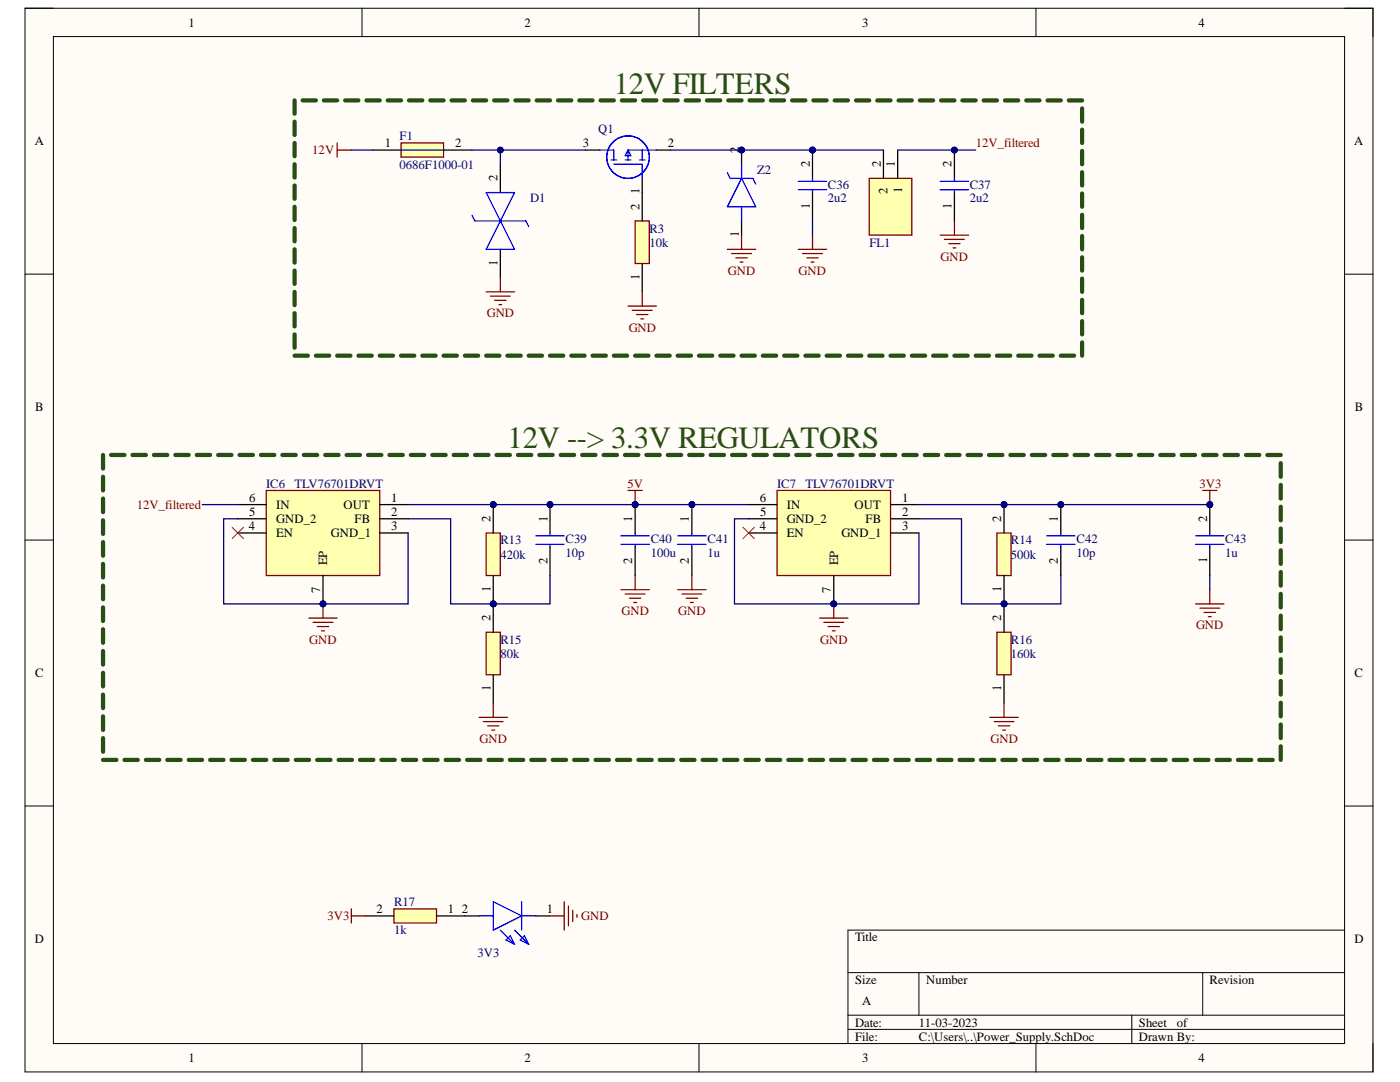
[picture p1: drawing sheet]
<svg xmlns="http://www.w3.org/2000/svg" width="279mm" height="216mm" viewBox="0 0 279 216" stroke-linecap="round" stroke-linejoin="round" font-family="sans-serif">
<defs><g id="words">
<g font-size="6.2" fill="#274e13">
<text x="122.5" y="18.7">12V FILTERS</text>
<text x="101.3" y="89.4">12V --&gt; 3.3V REGULATORS</text>
</g>
<g font-size="2.5">
<text x="37.6" y="5.3">1</text>
<text x="104.7" y="5.3">2</text>
<text x="172.1" y="5.3">3</text>
<text x="239.2" y="5.3">4</text>
<text x="6.9" y="29">A</text>
<text x="76.8" y="29.4">1</text>
<text x="90.8" y="29.4">2</text>
<text x="116.3" y="29.4">3</text>
<text x="133.3" y="29.4">2</text>
<text x="270.2" y="29">A</text>
<text x="147.5" y="30.5" transform="rotate(-90 147.5 30.5)">2</text>
<text x="161.6" y="33.3" transform="rotate(-90 161.6 33.3)">2</text>
<text x="175.8" y="33.3" transform="rotate(-90 175.8 33.3)">2</text>
<text x="178.6" y="33.3" transform="rotate(-90 178.6 33.3)">1</text>
<text x="189.9" y="33.3" transform="rotate(-90 189.9 33.3)">2</text>
<text x="99.3" y="36.2" transform="rotate(-90 99.3 36.2)">2</text>
<text x="127.6" y="41.8" transform="rotate(-90 127.6 41.8)">2</text>
<text x="127.6" y="38.8" transform="rotate(-90 127.6 38.8)">1</text>
<text x="161.6" y="41.7" transform="rotate(-90 161.6 41.7)">1</text>
<text x="177.1" y="38.7" transform="rotate(-90 177.1 38.7)">2</text>
<text x="180" y="38.5" transform="rotate(-90 180 38.5)">1</text>
<text x="189.9" y="41.7" transform="rotate(-90 189.9 41.7)">1</text>
<text x="147.5" y="47.3" transform="rotate(-90 147.5 47.3)">1</text>
<text x="99.3" y="53" transform="rotate(-90 99.3 53)">1</text>
<text x="127.6" y="55.8" transform="rotate(-90 127.6 55.8)">1</text>
<text x="7" y="82.1">B</text>
<text x="270.4" y="82.1">B</text>
<text x="49.7" y="100.1">6</text>
<text x="55.1" y="101.6">IN</text>
<text x="68.6" y="101.6">OUT</text>
<text x="78" y="100.1">1</text>
<text x="151.6" y="100.1">6</text>
<text x="157" y="101.6">IN</text>
<text x="170.5" y="101.6">OUT</text>
<text x="180" y="100.1">1</text>
<text x="49.6" y="105.8">4</text>
<text x="49.7" y="102.9">5</text>
<text x="55.1" y="104.4">GND_2</text>
<text x="55.1" y="107.2">EN</text>
<text x="66" y="107.2">GND_1</text>
<text x="70.8" y="104.4">FB</text>
<text x="78" y="102.9">2</text>
<text x="78" y="105.8">3</text>
<text x="97.9" y="104.1" transform="rotate(-90 97.9 104.1)">2</text>
<text x="109.2" y="104.1" transform="rotate(-90 109.2 104.1)">1</text>
<text x="126.2" y="104.1" transform="rotate(-90 126.2 104.1)">1</text>
<text x="137.5" y="104.1" transform="rotate(-90 137.5 104.1)">1</text>
<text x="151.6" y="105.8">4</text>
<text x="151.7" y="102.9">5</text>
<text x="157" y="104.4">GND_2</text>
<text x="157" y="107.2">EN</text>
<text x="167.9" y="107.2">GND_1</text>
<text x="172.7" y="104.4">FB</text>
<text x="180" y="102.9">2</text>
<text x="180" y="105.8">3</text>
<text x="199.8" y="104.1" transform="rotate(-90 199.8 104.1)">2</text>
<text x="211.1" y="104.1" transform="rotate(-90 211.1 104.1)">1</text>
<text x="240.9" y="104.1" transform="rotate(-90 240.9 104.1)">2</text>
<text x="65.3" y="112.8" transform="rotate(-90 65.3 112.8)">EP</text>
<text x="109.2" y="112.6" transform="rotate(-90 109.2 112.6)">2</text>
<text x="126.2" y="112.6" transform="rotate(-90 126.2 112.6)">2</text>
<text x="137.5" y="112.6" transform="rotate(-90 137.5 112.6)">2</text>
<text x="167.3" y="112.8" transform="rotate(-90 167.3 112.8)">EP</text>
<text x="211.1" y="112.6" transform="rotate(-90 211.1 112.6)">2</text>
<text x="240.9" y="112.4" transform="rotate(-90 240.9 112.4)">1</text>
<text x="63.9" y="118.2" transform="rotate(-90 63.9 118.2)">7</text>
<text x="97.9" y="118.1" transform="rotate(-90 97.9 118.1)">1</text>
<text x="165.8" y="118.2" transform="rotate(-90 165.8 118.2)">7</text>
<text x="199.8" y="118.1" transform="rotate(-90 199.8 118.1)">1</text>
<text x="97.9" y="123.9" transform="rotate(-90 97.9 123.9)">2</text>
<text x="199.8" y="123.9" transform="rotate(-90 199.8 123.9)">2</text>
<text x="7" y="135.1">C</text>
<text x="97.9" y="137.8" transform="rotate(-90 97.9 137.8)">1</text>
<text x="199.8" y="137.8" transform="rotate(-90 199.8 137.8)">1</text>
<text x="270.3" y="135.1">C</text>
<text x="75.2" y="182.2">2</text>
<text x="89.4" y="182.2">1</text>
<text x="92.2" y="182.2">2</text>
<text x="109.2" y="182.2">1</text>
<text x="6.9" y="188.2">D</text>
<text x="170.6" y="187.9">Title</text>
<text x="270.3" y="188.2">D</text>
<text x="170.6" y="196.3">Size</text>
<text x="184.8" y="196.3">Number</text>
<text x="241.4" y="196.3">Revision</text>
<text x="172.1" y="200.6">A</text>
<text x="170.6" y="204.9">Date:</text>
<text x="170.6" y="207.6">File:</text>
<text x="183.4" y="204.9">11-03-2023</text>
<text x="183.4" y="207.6">C:\Users\..\Power_Supply.SchDoc</text>
<text x="227.3" y="204.9">Sheet</text>
<text x="227.3" y="207.6">Drawn By:</text>
<text x="234.9" y="204.9">of</text>
<text x="37.6" y="211.9">1</text>
<text x="104.7" y="211.9">2</text>
<text x="172.1" y="211.9">3</text>
<text x="239.2" y="211.9">4</text>
</g>
<g font-size="2.5" fill="#000080">
<text x="79.7" y="28">F1</text>
<text x="119.4" y="26.5">Q1</text>
<text x="79.7" y="33.6">0686F1000-01</text>
<text x="151.1" y="34.7">Z2</text>
<text x="105.8" y="40.4">D1</text>
<text x="165.2" y="37.6">C36</text>
<text x="165.2" y="40.4">2u2</text>
<text x="193.5" y="37.6">C37</text>
<text x="193.5" y="40.4">2u2</text>
<text x="129.6" y="46.4">R3</text>
<text x="129.6" y="49.2">10k</text>
<text x="173.5" y="49.2">FL1</text>
<text x="53.1" y="97.3">IC6</text>
<text x="58.8" y="97.3">TLV76701DRVT</text>
<text x="155.1" y="97.3">IC7</text>
<text x="160.7" y="97.3">TLV76701DRVT</text>
<text x="99.9" y="108.6">R13</text>
<text x="99.9" y="111.5">420k</text>
<text x="112.9" y="108.3">C39</text>
<text x="112.9" y="111.1">10p</text>
<text x="129.9" y="108.3">C40</text>
<text x="129.9" y="111.1">100u</text>
<text x="141.2" y="108.3">C41</text>
<text x="141.2" y="111.1">1u</text>
<text x="201.8" y="108.6">R14</text>
<text x="201.8" y="111.5">500k</text>
<text x="214.9" y="108.3">C42</text>
<text x="214.9" y="111.1">10p</text>
<text x="244.5" y="108.3">C43</text>
<text x="244.5" y="111.1">1u</text>
<text x="99.9" y="128.5">R15</text>
<text x="99.9" y="131.2">80k</text>
<text x="201.8" y="128.5">R16</text>
<text x="201.8" y="131.2">160k</text>
<text x="78.6" y="180.8">R17</text>
<text x="78.6" y="186.4">1k</text>
<text x="95.3" y="191">3V3</text>
</g>
<g font-size="2.5" fill="#800000">
<text x="194.7" y="29.4">12V_filtered</text>
<text x="62.3" y="30.8">12V</text>
<text x="187.7" y="52">GND</text>
<text x="145.3" y="54.9">GND</text>
<text x="159.4" y="54.9">GND</text>
<text x="97.2" y="63.3">GND</text>
<text x="125.5" y="66.2">GND</text>
<text x="27.3" y="101.6">12V_filtered</text>
<text x="125.2" y="97.3">5V</text>
<text x="239.4" y="97.3">3V3</text>
<text x="124" y="122.8">GND</text>
<text x="135.4" y="122.8">GND</text>
<text x="238.7" y="125.6">GND</text>
<text x="61.7" y="128.5">GND</text>
<text x="163.7" y="128.5">GND</text>
<text x="95.7" y="148.2">GND</text>
<text x="197.7" y="148.2">GND</text>
<text x="65.4" y="183.6">3V3</text>
<text x="116" y="183.6">GND</text>
</g>
</g></defs>
<path d="M5 1.6h269v212.3h-269z" fill-rule="evenodd" fill="#fffcf8"/>
<path d="M5 1.6h269v212.3h-269z" fill="none" stroke="#000" stroke-width=".2"/>
<path d="M10.7 7.3h257.6v200.9h-257.6z" fill-rule="evenodd" fill="#fffcf8"/>
<g fill="none" stroke="#000" stroke-width=".2">
<path d="M5 1.6h5.7M10.7 7.3h257.6v200.9h-257.6zM72.2 1.6v5.7M139.5 1.6v5.7M206.8 1.6v5.7M268.3 1.6h5.7v5.7M5 54.7h5.7M268.3 54.7h5.7M5 107.8h5.7M268.3 107.8h5.7M5 160.8h5.7M268.3 160.8h5.7"/>
<path d="M169.2 194.1h99.1M183.4 194.1v8.5M240 194.1v8.5M268.3 185.6h-99.1v22.6M72.2 208.2v5.7M139.5 208.2v5.7M169.2 202.6h99.1M169.2 205.4h99.1M206.8 208.2v5.7M225.9 202.6v5.6M274 208.2v5.7"/>
</g>
<circle cx="162.1" cy="29.9" r=".57" fill="#000080"/>
<circle cx="162.1" cy="29.9" r=".57" fill="none" stroke="#000080" stroke-width=".2"/>
<path d="M162.2 29.9v5.7M162.2 38.4v5.7" fill="none" stroke="#000" stroke-width=".25"/>
<circle cx="162.1" cy="29.9" r=".57" fill="#000080"/>
<circle cx="162.1" cy="29.9" r=".57" fill="none" stroke="#000080" stroke-width=".2"/>
<path d="M159.3 37.9h5.7M159.3 36.2h5.7M162.2 35.6v.6M162.2 37.9v.5" fill="none" stroke="#00f" stroke-width=".25"/>
<circle cx="190.5" cy="29.9" r=".57" fill="#000080"/>
<circle cx="190.5" cy="29.9" r=".57" fill="none" stroke="#000080" stroke-width=".2"/>
<path d="M190.5 29.9v5.7M190.5 38.4v5.7" fill="none" stroke="#000" stroke-width=".25"/>
<circle cx="190.5" cy="29.9" r=".57" fill="#000080"/>
<circle cx="190.5" cy="29.9" r=".57" fill="none" stroke="#000080" stroke-width=".2"/>
<path d="M187.6 37.9h5.7M187.6 36.2h5.7M190.5 35.6v.6M190.5 37.9v.5" fill="none" stroke="#00f" stroke-width=".25"/>
<path d="M159.3 49.8h5.7M160.2 50.6h3.9M161 51.4h2.3M161.9 52.3h.5M162.2 46.9v2.9M187.6 46.9h5.7M188.5 47.8h3.9M189.3 48.6h2.3M190.2 49.5h.5M190.5 44.1v2.8" fill="none" stroke="#800000" stroke-width=".25"/>
<path d="M173.5 35.6h8.5v11.3h-8.5z" fill-rule="evenodd" fill="#ffffb0"/>
<path d="M173.5 35.6h8.5v11.3h-8.5z" fill="none" stroke="#800000" stroke-width=".25"/>
<path d="M176.3 29.9v5.7M179.1 29.9v5.7" fill="none" stroke="#000" stroke-width=".25"/>
<circle cx="64.5" cy="120.5" r=".57" fill="#000080"/>
<circle cx="64.5" cy="120.5" r=".57" fill="none" stroke="#000080" stroke-width=".2"/>
<path d="M53.1 97.9h22.7v16.9h-22.7z" fill-rule="evenodd" fill="#ffffb0"/>
<path d="M53.1 97.9h22.7v16.9h-22.7z" fill="none" stroke="#800000" stroke-width=".25"/>
<path d="M64.5 114.8v5.7M75.8 100.7h5.6M75.8 103.5h5.6M75.8 106.3h5.6" fill="none" stroke="#000" stroke-width=".25"/>
<circle cx="64.5" cy="120.5" r=".57" fill="#000080"/>
<circle cx="64.5" cy="120.5" r=".57" fill="none" stroke="#000080" stroke-width=".2"/>
<path d="M47.5 100.7h5.6M47.5 103.5h5.6M47.5 106.3h5.6" fill="none" stroke="#000" stroke-width=".25"/>
<circle cx="98.4" cy="120.5" r=".57" fill="#000080"/>
<circle cx="98.4" cy="120.5" r=".57" fill="none" stroke="#000080" stroke-width=".2"/>
<circle cx="98.4" cy="100.7" r=".57" fill="#000080"/>
<circle cx="98.4" cy="100.7" r=".57" fill="none" stroke="#000080" stroke-width=".2"/>
<path d="M97 106.3h2.9v8.5h-2.9z" fill-rule="evenodd" fill="#ffffb0"/>
<path d="M97 106.3h2.9v8.5h-2.9z" fill="none" stroke="#800000" stroke-width=".25"/>
<path d="M98.4 114.8v5.7" fill="none" stroke="#000" stroke-width=".25"/>
<circle cx="98.4" cy="120.5" r=".57" fill="#000080"/>
<circle cx="98.4" cy="120.5" r=".57" fill="none" stroke="#000080" stroke-width=".2"/>
<path d="M98.4 100.7v5.6" fill="none" stroke="#000" stroke-width=".25"/>
<circle cx="98.4" cy="100.7" r=".57" fill="#000080"/>
<circle cx="98.4" cy="100.7" r=".57" fill="none" stroke="#000080" stroke-width=".2"/>
<circle cx="98.4" cy="120.5" r=".57" fill="#000080"/>
<circle cx="98.4" cy="120.5" r=".57" fill="none" stroke="#000080" stroke-width=".2"/>
<path d="M97 126.2h2.9v8.4h-2.9z" fill-rule="evenodd" fill="#ffffb0"/>
<path d="M97 126.2h2.9v8.4h-2.9z" fill="none" stroke="#800000" stroke-width=".25"/>
<path d="M98.4 120.5v5.7M98.4 134.6v5.7" fill="none" stroke="#000" stroke-width=".25"/>
<circle cx="98.4" cy="120.5" r=".57" fill="#000080"/>
<circle cx="98.4" cy="120.5" r=".57" fill="none" stroke="#000080" stroke-width=".2"/>
<circle cx="109.8" cy="100.7" r=".57" fill="#000080"/>
<circle cx="109.8" cy="100.7" r=".57" fill="none" stroke="#000080" stroke-width=".2"/>
<path d="M109.8 100.7v5.6" fill="none" stroke="#000" stroke-width=".25"/>
<circle cx="109.8" cy="100.7" r=".57" fill="#000080"/>
<circle cx="109.8" cy="100.7" r=".57" fill="none" stroke="#000080" stroke-width=".2"/>
<path d="M109.8 109.2v5.6" fill="none" stroke="#000" stroke-width=".25"/>
<path d="M106.9 106.9h5.7M106.9 108.6h5.7M109.8 106.3v.6M109.8 108.6v.6" fill="none" stroke="#00f" stroke-width=".25"/>
<path d="M46.3 105.2l2.3 2.3M48.6 105.2l-2.3 2.3" fill="none" stroke="#f00" stroke-width=".2"/>
<path d="M61.6 123.3h5.7M62.5 124.2h3.9M63.3 125h2.3M64.2 125.9h.5M64.5 120.5v2.8" fill="none" stroke="#800000" stroke-width=".25"/>
<circle cx="64.5" cy="120.5" r=".57" fill="#000080"/>
<circle cx="64.5" cy="120.5" r=".57" fill="none" stroke="#000080" stroke-width=".2"/>
<path d="M95.6 143.1h5.7M96.5 144h3.9M97.3 144.8h2.3M98.2 145.7h.5M98.4 140.3v2.8" fill="none" stroke="#800000" stroke-width=".25"/>
<circle cx="126.8" cy="100.7" r=".57" fill="#000080"/>
<circle cx="126.8" cy="100.7" r=".57" fill="none" stroke="#000080" stroke-width=".2"/>
<path d="M126.8 100.7v5.6" fill="none" stroke="#000" stroke-width=".25"/>
<circle cx="126.8" cy="100.7" r=".57" fill="#000080"/>
<circle cx="126.8" cy="100.7" r=".57" fill="none" stroke="#000080" stroke-width=".2"/>
<path d="M126.8 109.2v5.6" fill="none" stroke="#000" stroke-width=".25"/>
<path d="M123.9 106.9h5.7M123.9 108.6h5.7M126.8 106.3v.6M126.8 108.6v.6" fill="none" stroke="#00f" stroke-width=".25"/>
<circle cx="138.1" cy="100.7" r=".57" fill="#000080"/>
<circle cx="138.1" cy="100.7" r=".57" fill="none" stroke="#000080" stroke-width=".2"/>
<path d="M138.1 100.7v5.6" fill="none" stroke="#000" stroke-width=".25"/>
<circle cx="138.1" cy="100.7" r=".57" fill="#000080"/>
<circle cx="138.1" cy="100.7" r=".57" fill="none" stroke="#000080" stroke-width=".2"/>
<path d="M138.1 109.2v5.6" fill="none" stroke="#000" stroke-width=".25"/>
<path d="M135.2 106.9h5.7M135.2 108.6h5.7M138.1 106.3v.6M138.1 108.6v.6" fill="none" stroke="#00f" stroke-width=".25"/>
<path d="M125.3 97.9h2.9M126.8 97.9v2.8M123.9 117.7h5.7M124.8 118.5h3.9M125.6 119.4h2.3M126.8 114.8v2.9M135.2 117.7h5.7M136.1 118.5h4M136.9 119.4h2.3M138.1 114.8v2.9M126.5 120.2h.5M137.8 120.2h.6" fill="none" stroke="#800000" stroke-width=".25"/>
<circle cx="126.8" cy="100.7" r=".57" fill="#000080"/>
<circle cx="126.8" cy="100.7" r=".57" fill="none" stroke="#000080" stroke-width=".2"/>
<circle cx="166.4" cy="120.5" r=".57" fill="#000080"/>
<circle cx="166.4" cy="120.5" r=".57" fill="none" stroke="#000080" stroke-width=".2"/>
<path d="M155.1 97.9h22.6v16.9h-22.6z" fill-rule="evenodd" fill="#ffffb0"/>
<path d="M155.1 97.9h22.6v16.9h-22.6z" fill="none" stroke="#800000" stroke-width=".25"/>
<path d="M166.4 114.8v5.7M177.7 100.7h5.7M177.7 103.5h5.7M177.7 106.3h5.7" fill="none" stroke="#000" stroke-width=".25"/>
<circle cx="166.4" cy="120.5" r=".57" fill="#000080"/>
<circle cx="166.4" cy="120.5" r=".57" fill="none" stroke="#000080" stroke-width=".2"/>
<path d="M149.4 100.7h5.7M149.4 103.5h5.7M149.4 106.3h5.7" fill="none" stroke="#000" stroke-width=".25"/>
<circle cx="200.4" cy="120.5" r=".56" fill="#000080"/>
<circle cx="200.4" cy="120.5" r=".56" fill="none" stroke="#000080" stroke-width=".2"/>
<circle cx="200.4" cy="100.7" r=".56" fill="#000080"/>
<circle cx="200.4" cy="100.7" r=".56" fill="none" stroke="#000080" stroke-width=".2"/>
<path d="M199 106.3h2.8v8.5h-2.8z" fill-rule="evenodd" fill="#ffffb0"/>
<path d="M199 106.3h2.8v8.5h-2.8z" fill="none" stroke="#800000" stroke-width=".25"/>
<path d="M200.4 114.8v5.7" fill="none" stroke="#000" stroke-width=".25"/>
<circle cx="200.4" cy="120.5" r=".56" fill="#000080"/>
<circle cx="200.4" cy="120.5" r=".56" fill="none" stroke="#000080" stroke-width=".2"/>
<path d="M200.4 100.7v5.6" fill="none" stroke="#000" stroke-width=".25"/>
<circle cx="200.4" cy="100.7" r=".56" fill="#000080"/>
<circle cx="200.4" cy="100.7" r=".56" fill="none" stroke="#000080" stroke-width=".2"/>
<circle cx="200.4" cy="120.5" r=".56" fill="#000080"/>
<circle cx="200.4" cy="120.5" r=".56" fill="none" stroke="#000080" stroke-width=".2"/>
<path d="M199 126.2h2.8v8.4h-2.8z" fill-rule="evenodd" fill="#ffffb0"/>
<path d="M199 126.2h2.8v8.4h-2.8z" fill="none" stroke="#800000" stroke-width=".25"/>
<path d="M200.4 120.5v5.7M200.4 134.6v5.7" fill="none" stroke="#000" stroke-width=".25"/>
<circle cx="200.4" cy="120.5" r=".56" fill="#000080"/>
<circle cx="200.4" cy="120.5" r=".56" fill="none" stroke="#000080" stroke-width=".2"/>
<circle cx="211.7" cy="100.7" r=".57" fill="#000080"/>
<circle cx="211.7" cy="100.7" r=".57" fill="none" stroke="#000080" stroke-width=".2"/>
<path d="M211.7 100.7v5.6" fill="none" stroke="#000" stroke-width=".25"/>
<circle cx="211.7" cy="100.7" r=".57" fill="#000080"/>
<circle cx="211.7" cy="100.7" r=".57" fill="none" stroke="#000080" stroke-width=".2"/>
<path d="M211.7 109.2v5.6" fill="none" stroke="#000" stroke-width=".25"/>
<path d="M208.9 106.9h5.6M208.9 108.6h5.6M211.7 106.3v.6M211.7 108.6v.6" fill="none" stroke="#00f" stroke-width=".25"/>
<path d="M148.3 105.2l2.2 2.3M150.5 105.2l-2.2 2.3" fill="none" stroke="#f00" stroke-width=".2"/>
<path d="M163.6 123.3h5.6M164.4 124.2h4M165.3 125h2.2M166.1 125.9h.6M166.4 120.5v2.8" fill="none" stroke="#800000" stroke-width=".25"/>
<circle cx="166.4" cy="120.5" r=".57" fill="#000080"/>
<circle cx="166.4" cy="120.5" r=".57" fill="none" stroke="#000080" stroke-width=".2"/>
<path d="M240 97.9h2.9M241.4 97.9v2.8M197.5 143.1h5.7M198.4 144h4M199.2 144.8h2.3M200.1 145.7h.6M200.4 140.3v2.8" fill="none" stroke="#800000" stroke-width=".25"/>
<circle cx="241.4" cy="100.7" r=".57" fill="#000080"/>
<circle cx="241.4" cy="100.7" r=".57" fill="none" stroke="#000080" stroke-width=".2"/>
<circle cx="241.4" cy="100.7" r=".57" fill="#000080"/>
<circle cx="241.4" cy="100.7" r=".57" fill="none" stroke="#000080" stroke-width=".2"/>
<path d="M241.4 100.7v5.6M241.4 109.2v5.6" fill="none" stroke="#000" stroke-width=".25"/>
<circle cx="241.4" cy="100.7" r=".57" fill="#000080"/>
<circle cx="241.4" cy="100.7" r=".57" fill="none" stroke="#000080" stroke-width=".2"/>
<path d="M238.6 108.6h5.7M238.6 106.9h5.7M241.4 106.3v.6M241.4 108.6v.6M98.4 179.9l5.7 2.9-5.7 2.8zM104.1 179.9v5.7M95.6 182.8h2.8M99.9 185.6l2.8 2.8M101 187.6l.8-.9 .9 1.7zM102.7 185.6l2.8 2.8M103.8 187.6l.9-.9 .8 1.7zM104.1 182.8h2.8" fill="none" stroke="#00f" stroke-width=".25"/>
<path d="M241.4 117.7v2.8M238.6 120.5h5.7M239.5 121.3h3.9M240.3 122.2h2.3M241.2 123h.5" fill="none" stroke="#800000" stroke-width=".25"/>
<path d="M92.8 182.8h2.8M106.9 182.8h2.9" fill="none" stroke="#000" stroke-width=".25"/>
<path d="M78.6 181.3h8.5v2.9h-8.5z" fill-rule="evenodd" fill="#ffffb0"/>
<path d="M112.6 179.9v5.7M70.1 182.8h2.9M70.1 181.3v2.9M78.6 181.3h8.5v2.9h-8.5zM109.8 182.8h2.8M113.4 180.8v3.9M114.3 181.6v2.3M115.1 182.5v.5" fill="none" stroke="#800000" stroke-width=".25"/>
<path d="M73 182.8h5.6M87.1 182.8h5.7" fill="none" stroke="#000" stroke-width=".25"/>
<circle cx="148" cy="29.9" r=".57" fill="#000080"/>
<circle cx="148" cy="29.9" r=".57" fill="none" stroke="#000080" stroke-width=".2"/>
<path d="M148 29.9v2.9" fill="none" stroke="#000" stroke-width=".25"/>
<circle cx="148" cy="29.9" r=".57" fill="#000080"/>
<circle cx="148" cy="29.9" r=".57" fill="none" stroke="#000080" stroke-width=".2"/>
<path d="M99.9 32.8v5.6M116.8 29.9h2.9M128.2 35.6v2.8M131 29.9h2.8M99.9 49.8v5.6M148 44.1v2.8" fill="none" stroke="#000" stroke-width=".25"/>
<g fill="none" stroke="#00f" stroke-width=".25">
<path d="M97 38.4h5.7l-5.7 11.4h5.7zM119.7 29.9h2.8v2M121.9 31.9h1.2M122.5 32.8h5.7v2.8M124.8 31.9h1.1M125.3 29.9h5.7M125.3 29.9v2M125.3 29.9l.6 1.2h-1.1zM127.6 31.9h1.1M128.2 29.9v2M145.2 34.5l.5 1.1h4.6l.5 1.1M148 35.6l2.8 5.7h-5.6z"/>
<path d="M148 32.8v2.8M94.2 43l.6 1.1h10.2l.5 1.1M148 41.3v2.8"/>
<circle cx="125.3" cy="31.4" r="4.2"/>
</g>
<path d="M145.2 49.8h5.6M146 50.6h4M146.9 51.4h2.2M147.7 52.3h.6M148 46.9v2.9" fill="none" stroke="#800000" stroke-width=".25"/>
<path d="M126.8 44.1h2.8v8.5h-2.8z" fill-rule="evenodd" fill="#ffffb0"/>
<g fill="none" stroke="#800000" stroke-width=".25">
<path d="M67.3 28.5v2.9M67.3 29.9h2.8M97 58.2h5.7M97.9 59.1h3.9M98.7 59.9h2.3M99.9 55.4v2.8M126.8 44.1h2.8v8.5h-2.8zM128.2 58.2v2.9M99.6 60.8h.5M125.3 61.1h5.7M126.2 61.9h4M127 62.8h2.3"/>
<path d="M127.9 63.6h.6"/>
</g>
<path d="M128.2 38.4v5.7M128.2 52.6v5.6" fill="none" stroke="#000" stroke-width=".25"/>
<path d="M80 28.5h8.5v2.9h-8.5z" fill-rule="evenodd" fill="#ffffb0"/>
<path d="M80 28.5h8.5v2.9h-8.5z" fill="none" stroke="#800000" stroke-width=".25"/>
<path d="M74.4 29.9h5.6M88.5 29.9h5.7" fill="none" stroke="#000" stroke-width=".25"/>
<path d="M80 29.9h8.5" fill="none" stroke="#00f" stroke-width=".25"/>
<g fill="none" stroke="#274e13" stroke-width=".85">
<path d="M58.8 20v2.7M58.8 24.3v2.6M58.8 28.5v2.7M58.8 32.8v2.6M58.8 37v2.7M60.4 20h2.6M64.6 20h2.7M68.9 20h2.6M73.1 20h2.7M77.4 20h2.6M81.6 20h2.7M85.9 20h2.6"/>
<path d="M90.1 20h2.7M94.4 20h2.6M98.6 20h2.7M102.9 20h2.6M107.1 20h2.7M111.4 20h2.6M115.6 20h2.7M119.9 20h2.6M124.1 20h2.7M128.3 20h2.7M132.6 20h2.6M136.8 20h2.7"/>
<path d="M141.1 20h2.6M145.3 20h2.7M149.6 20h2.6M153.8 20h2.7M158.1 20h2.6M162.3 20h2.7M166.6 20h2.6M170.8 20h2.7M175.1 20h2.6M179.3 20h2.7M183.6 20h2.6M187.8 20h2.7"/>
<path d="M192.1 20h2.6M196.3 20h2.7M200.6 20h2.6M204.8 20h2.7M209.1 20h2.6M213.3 20h2.7M216 21.6v2.7M216 25.9v2.6M216 30.1v2.7M216 34.4v2.6M216 38.6v2.7M58.8 41.3v2.6"/>
<path d="M58.8 45.5v2.7M58.8 49.8v2.6M58.8 54v2.6M58.8 58.2v2.7M216 42.9v2.6M216 47.1v2.7M216 51.3v2.7M216 55.6v2.6M216 59.8v2.7M58.8 62.5v2.6M58.8 66.7v2.7M58.8 71h2.6"/>
<path d="M63 71h2.7M67.3 71h2.6M71.5 71h2.7M75.8 71h2.6M80 71h2.7M84.3 71h2.6M88.5 71h2.7M92.8 71h2.6M97 71h2.7M101.3 71h2.6M105.5 71h2.7M109.8 71h2.6"/>
<path d="M114 71h2.7M118.3 71h2.6M122.5 71h2.7M126.8 71h2.6M131 71h2.7M135.2 71h2.7M139.5 71h2.6M143.7 71h2.7M148 71h2.6M152.2 71h2.7M156.5 71h2.6M160.7 71h2.7"/>
<path d="M165 71h2.6M169.2 71h2.7M173.5 71h2.6M177.7 71h2.7M182 71h2.6M186.2 71h2.7M190.5 71h2.6M194.7 71h2.7M199 71h2.6M203.2 71h2.7M207.5 71h2.6M211.7 71h2.7"/>
<path d="M216 64.1v2.6M216 68.3v2.7M20.6 90.8v2.7M20.6 95.1v2.7M20.6 99.5v2.7M22.2 90.8h2.6M26.4 90.8h2.7M30.7 90.8h2.7M35 90.8h2.7M39.3 90.8h2.6M43.5 90.8h2.7M47.8 90.8h2.7"/>
<path d="M52.1 90.8h2.7M56.4 90.8h2.6M60.6 90.8h2.7M64.9 90.8h2.7M69.2 90.8h2.6M73.4 90.8h2.7M77.7 90.8h2.7M82 90.8h2.7M86.3 90.8h2.6M90.5 90.8h2.7M94.8 90.8h2.7M99.1 90.8h2.7"/>
<path d="M103.4 90.8h2.6M107.6 90.8h2.7M111.9 90.8h2.7M116.2 90.8h2.6M120.5 90.8h2.6M124.7 90.8h2.7M129 90.8h2.7M133.3 90.8h2.6M137.5 90.8h2.7M141.8 90.8h2.7M146.1 90.8h2.7M150.4 90.8h2.6"/>
<path d="M154.6 90.8h2.7M158.9 90.8h2.7M163.2 90.8h2.7M167.5 90.8h2.6M171.7 90.8h2.7M176 90.8h2.7M180.3 90.8h2.6M184.6 90.8h2.6M188.8 90.8h2.7M193.1 90.8h2.7M197.4 90.8h2.6M201.6 90.8h2.7"/>
<path d="M205.9 90.8h2.7M210.2 90.8h2.7M214.5 90.8h2.6M218.7 90.8h2.7M223 90.8h2.7M227.3 90.8h2.7M231.6 90.8h2.6M235.8 90.8h2.7M240.1 90.8h2.7M244.4 90.8h2.7M248.7 90.8h2.6M252.9 90.8h2.7"/>
<path d="M255.6 92.4v2.7M255.6 96.8v2.7M20.6 103.8v2.7M20.6 108.2v2.7M20.6 112.5v2.7M20.6 116.9v2.7M255.6 101.1v2.7M255.6 105.5v2.7M255.6 109.8v2.7M255.6 114.1v2.8M255.6 118.5v2.7M20.6 121.2v2.7"/>
<path d="M20.6 125.6v2.7M20.6 129.9v2.7M20.6 134.2v2.8M20.6 138.6v2.7M255.6 122.8v2.8M255.6 127.2v2.7M255.6 131.5v2.7M255.6 135.9v2.7M20.6 142.9v2.8M20.6 147.3v2.7M20.6 151.6h2.6M24.8 151.6h2.7"/>
<path d="M29.1 151.6h2.7M33.4 151.6h2.7M37.7 151.6h2.6M41.9 151.6h2.7M46.2 151.6h2.7M50.5 151.6h2.6M54.8 151.6h2.6M59 151.6h2.7M63.3 151.6h2.7M67.6 151.6h2.6M71.8 151.6h2.7M76.1 151.6h2.7"/>
<path d="M80.4 151.6h2.7M84.7 151.6h2.6M88.9 151.6h2.7M93.2 151.6h2.7M97.5 151.6h2.7M101.8 151.6h2.6M106 151.6h2.7M110.3 151.6h2.7M114.6 151.6h2.6M118.8 151.6h2.7M123.1 151.6h2.7M127.4 151.6h2.7"/>
<path d="M131.7 151.6h2.6M135.9 151.6h2.7M140.2 151.6h2.7M144.5 151.6h2.7M148.8 151.6h2.6M153 151.6h2.7M157.3 151.6h2.7M161.6 151.6h2.7M165.9 151.6h2.6M170.1 151.6h2.7M174.4 151.6h2.7M178.7 151.6h2.7"/>
<path d="M182.9 151.6h2.7M187.2 151.6h2.7M191.5 151.6h2.7M195.8 151.6h2.6M200 151.6h2.7M204.3 151.6h2.7M208.6 151.6h2.7M212.9 151.6h2.6M217.1 151.6h2.7M221.4 151.6h2.7M225.7 151.6h2.7M230 151.6h2.6"/>
<path d="M234.2 151.6h2.7M238.5 151.6h2.7M242.8 151.6h2.6M247.1 151.6h2.6M251.3 151.6h2.7M255.6 140.2v2.7M255.6 144.6v2.7M255.6 148.9v2.7"/>
</g>
<path d="M162.2 29.9h14.1" fill="none" stroke="#000080" stroke-width=".25"/>
<circle cx="162.1" cy="29.9" r=".57" fill="#000080"/>
<circle cx="162.1" cy="29.9" r=".57" fill="none" stroke="#000080" stroke-width=".2"/>
<path d="M179.1 29.9h15.6" fill="none" stroke="#000080" stroke-width=".25"/>
<circle cx="190.5" cy="29.9" r=".57" fill="#000080"/>
<circle cx="190.5" cy="29.9" r=".57" fill="none" stroke="#000080" stroke-width=".2"/>
<path d="M47.5 103.5h-2.9v17h19.9" fill="none" stroke="#000080" stroke-width=".25"/>
<circle cx="64.5" cy="120.5" r=".57" fill="#000080"/>
<circle cx="64.5" cy="120.5" r=".57" fill="none" stroke="#000080" stroke-width=".2"/>
<path d="M81.4 106.3v14.2h-16.9" fill="none" stroke="#000080" stroke-width=".25"/>
<circle cx="64.5" cy="120.5" r=".57" fill="#000080"/>
<circle cx="64.5" cy="120.5" r=".57" fill="none" stroke="#000080" stroke-width=".2"/>
<path d="M98.4 100.7h11.4" fill="none" stroke="#000080" stroke-width=".25"/>
<circle cx="98.4" cy="100.7" r=".57" fill="#000080"/>
<circle cx="98.4" cy="100.7" r=".57" fill="none" stroke="#000080" stroke-width=".2"/>
<circle cx="109.8" cy="100.7" r=".57" fill="#000080"/>
<circle cx="109.8" cy="100.7" r=".57" fill="none" stroke="#000080" stroke-width=".2"/>
<path d="M81.4 100.7h17" fill="none" stroke="#000080" stroke-width=".25"/>
<circle cx="98.4" cy="100.7" r=".57" fill="#000080"/>
<circle cx="98.4" cy="100.7" r=".57" fill="none" stroke="#000080" stroke-width=".2"/>
<path d="M81.4 103.5h8.5v17h8.5" fill="none" stroke="#000080" stroke-width=".25"/>
<circle cx="98.4" cy="120.5" r=".57" fill="#000080"/>
<circle cx="98.4" cy="120.5" r=".57" fill="none" stroke="#000080" stroke-width=".2"/>
<path d="M109.8 100.7h17" fill="none" stroke="#000080" stroke-width=".25"/>
<circle cx="109.8" cy="100.7" r=".57" fill="#000080"/>
<circle cx="109.8" cy="100.7" r=".57" fill="none" stroke="#000080" stroke-width=".2"/>
<circle cx="126.8" cy="100.7" r=".57" fill="#000080"/>
<circle cx="126.8" cy="100.7" r=".57" fill="none" stroke="#000080" stroke-width=".2"/>
<path d="M126.8 100.7h11.3" fill="none" stroke="#000080" stroke-width=".25"/>
<circle cx="126.8" cy="100.7" r=".57" fill="#000080"/>
<circle cx="126.8" cy="100.7" r=".57" fill="none" stroke="#000080" stroke-width=".2"/>
<circle cx="138.1" cy="100.7" r=".57" fill="#000080"/>
<circle cx="138.1" cy="100.7" r=".57" fill="none" stroke="#000080" stroke-width=".2"/>
<path d="M211.7 114.8v5.7h-11.3" fill="none" stroke="#000080" stroke-width=".25"/>
<circle cx="200.4" cy="120.5" r=".56" fill="#000080"/>
<circle cx="200.4" cy="120.5" r=".56" fill="none" stroke="#000080" stroke-width=".2"/>
<path d="M183.4 106.3v14.2h-17" fill="none" stroke="#000080" stroke-width=".25"/>
<circle cx="166.4" cy="120.5" r=".57" fill="#000080"/>
<circle cx="166.4" cy="120.5" r=".57" fill="none" stroke="#000080" stroke-width=".2"/>
<path d="M200.4 100.7h41" fill="none" stroke="#000080" stroke-width=".25"/>
<circle cx="200.4" cy="100.7" r=".56" fill="#000080"/>
<circle cx="200.4" cy="100.7" r=".56" fill="none" stroke="#000080" stroke-width=".2"/>
<circle cx="211.7" cy="100.7" r=".57" fill="#000080"/>
<circle cx="211.7" cy="100.7" r=".57" fill="none" stroke="#000080" stroke-width=".2"/>
<circle cx="241.4" cy="100.7" r=".57" fill="#000080"/>
<circle cx="241.4" cy="100.7" r=".57" fill="none" stroke="#000080" stroke-width=".2"/>
<path d="M183.4 100.7h17" fill="none" stroke="#000080" stroke-width=".25"/>
<circle cx="200.4" cy="100.7" r=".56" fill="#000080"/>
<circle cx="200.4" cy="100.7" r=".56" fill="none" stroke="#000080" stroke-width=".2"/>
<path d="M183.4 103.5h8.5v17h8.5" fill="none" stroke="#000080" stroke-width=".25"/>
<circle cx="200.4" cy="120.5" r=".56" fill="#000080"/>
<circle cx="200.4" cy="120.5" r=".56" fill="none" stroke="#000080" stroke-width=".2"/>
<path d="M138.1 100.7h11.3" fill="none" stroke="#000080" stroke-width=".25"/>
<circle cx="138.1" cy="100.7" r=".57" fill="#000080"/>
<circle cx="138.1" cy="100.7" r=".57" fill="none" stroke="#000080" stroke-width=".2"/>
<path d="M149.4 103.5h-2.8v17h19.8" fill="none" stroke="#000080" stroke-width=".25"/>
<circle cx="166.4" cy="120.5" r=".57" fill="#000080"/>
<circle cx="166.4" cy="120.5" r=".57" fill="none" stroke="#000080" stroke-width=".2"/>
<path d="M109.8 114.8v5.7h-11.4" fill="none" stroke="#000080" stroke-width=".25"/>
<circle cx="98.4" cy="120.5" r=".57" fill="#000080"/>
<circle cx="98.4" cy="120.5" r=".57" fill="none" stroke="#000080" stroke-width=".2"/>
<path d="M133.8 29.9h14.2M162.2 44.1v2.8M40.4 100.7h7.1" fill="none" stroke="#000080" stroke-width=".25"/>
<circle cx="148" cy="29.9" r=".57" fill="#000080"/>
<circle cx="148" cy="29.9" r=".57" fill="none" stroke="#000080" stroke-width=".2"/>
<path d="M148 29.9h14.2" fill="none" stroke="#000080" stroke-width=".25"/>
<circle cx="162.1" cy="29.9" r=".57" fill="#000080"/>
<circle cx="162.1" cy="29.9" r=".57" fill="none" stroke="#000080" stroke-width=".2"/>
<circle cx="148" cy="29.9" r=".57" fill="#000080"/>
<circle cx="148" cy="29.9" r=".57" fill="none" stroke="#000080" stroke-width=".2"/>
<path d="M70.1 29.9h4.3M99.9 29.9h16.9M241.4 114.8v2.9" fill="none" stroke="#000080" stroke-width=".25"/>
<circle cx="99.9" cy="29.9" r=".57" fill="#000080"/>
<circle cx="99.9" cy="29.9" r=".57" fill="none" stroke="#000080" stroke-width=".2"/>
<path d="M94.2 29.9h5.7v2.9" fill="none" stroke="#000080" stroke-width=".25"/>
<circle cx="99.9" cy="29.9" r=".57" fill="#000080"/>
<circle cx="99.9" cy="29.9" r=".57" fill="none" stroke="#000080" stroke-width=".2"/>
<use href="#words"/>
</svg>
